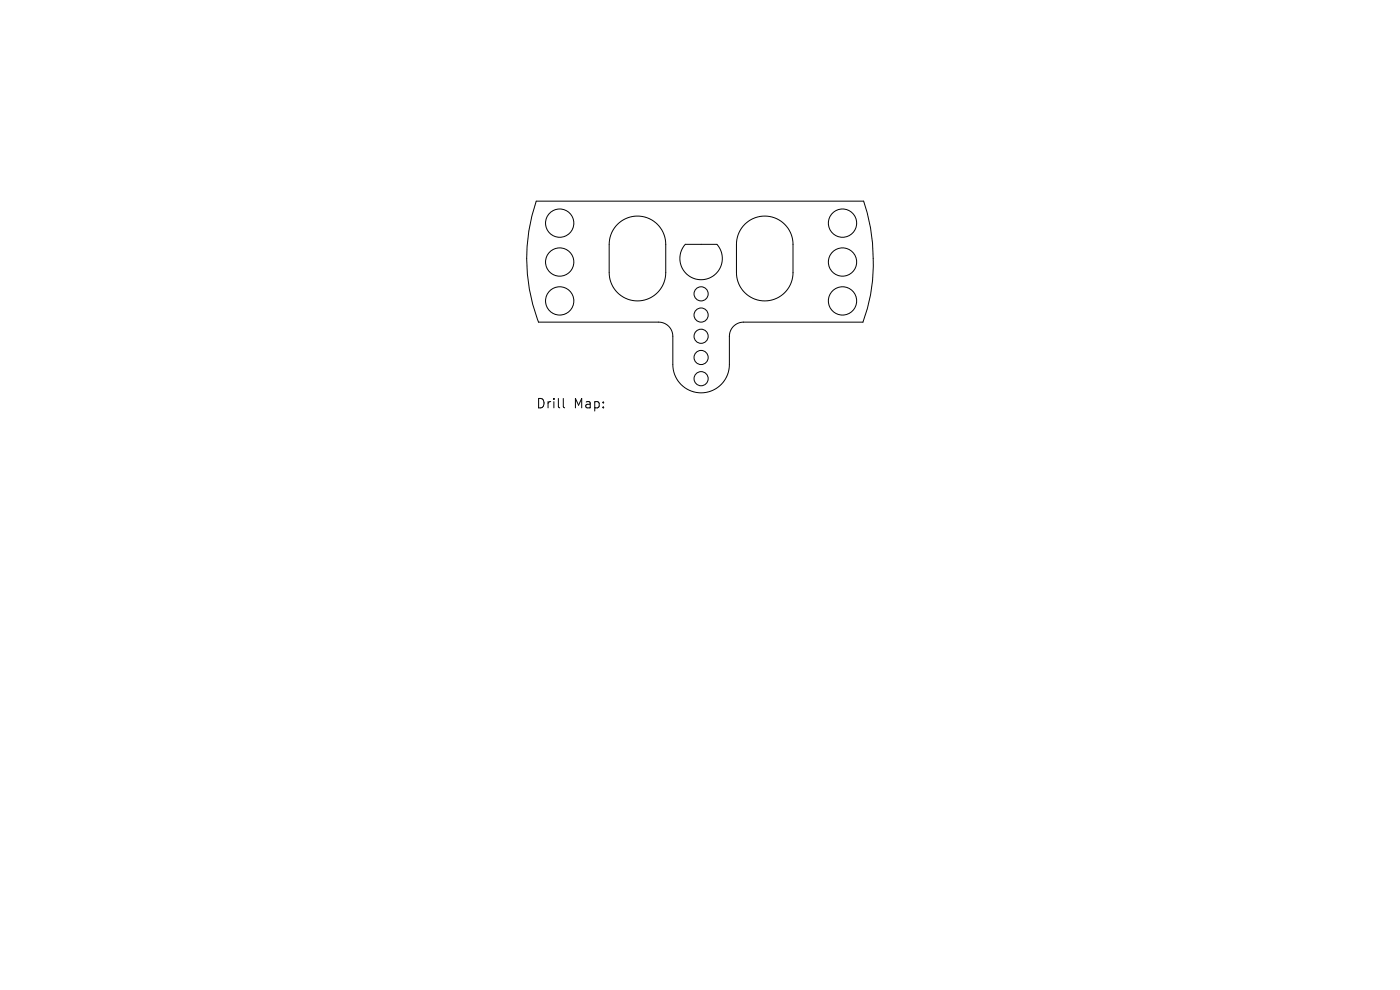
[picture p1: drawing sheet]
<svg xmlns="http://www.w3.org/2000/svg" width="297mm" height="210mm" viewBox="0 0 297 210" stroke-linecap="round" stroke-linejoin="round" font-family="sans-serif">
<defs><g id="words">
<g font-size="2.8">
<text x="113.7" y="86.9">Drill</text>
<text x="121.7" y="86.9">Map:</text>
</g>
</g></defs>
<g fill="none" stroke="#000" stroke-width=".21">
<path d="M113.8 42.7h69.4a40.2 40.2 0 0 1-.1 25.6h-25.4a3 3 0 0 0-3 3v6a6 6 0 0 1-6 6 6 6 0 0 1-6-6v-6a3 3 0 0 0-3-3h-25.5a37.5 37.5 0 0 1-.4-25.6zM131 47.6a6 6 0 0 1 6.5-1.3 6 6 0 0 1 3.7 5.5v6a6 6 0 0 1-6 6 6 6 0 0 1-6-6v-6a6 6 0 0 1 1.8-4.2zM145.4 51.8a4.5 4.5 0 0 0 .2 6.3 4.5 4.5 0 0 0 6.3 0 4.5 4.5 0 0 0 .2-6.3h-6.7M158 47.6a6 6 0 0 1 6.5-1.3 6 6 0 0 1 3.7 5.5v6a6 6 0 0 1-6 6 6 6 0 0 1-6-6v-6a6 6 0 0 1 1.8-4.2zM119.5 84.5v1.7l.3 .3"/>
<circle cx="118.7" cy="47.3" r="3"/>
<circle cx="118.7" cy="55.6" r="3"/>
<circle cx="178.7" cy="47.3" r="3"/>
<circle cx="178.7" cy="55.6" r="3"/>
<circle cx="118.7" cy="63.8" r="3"/>
<circle cx="148.7" cy="71.3" r="1.5"/>
<circle cx="148.7" cy="62.3" r="1.5"/>
<circle cx="148.7" cy="66.8" r="1.5"/>
<circle cx="148.7" cy="75.8" r="1.5"/>
<circle cx="178.7" cy="63.8" r="3"/>
<circle cx="148.7" cy="80.3" r="1.5"/>
</g>
<use href="#words"/>
</svg>
